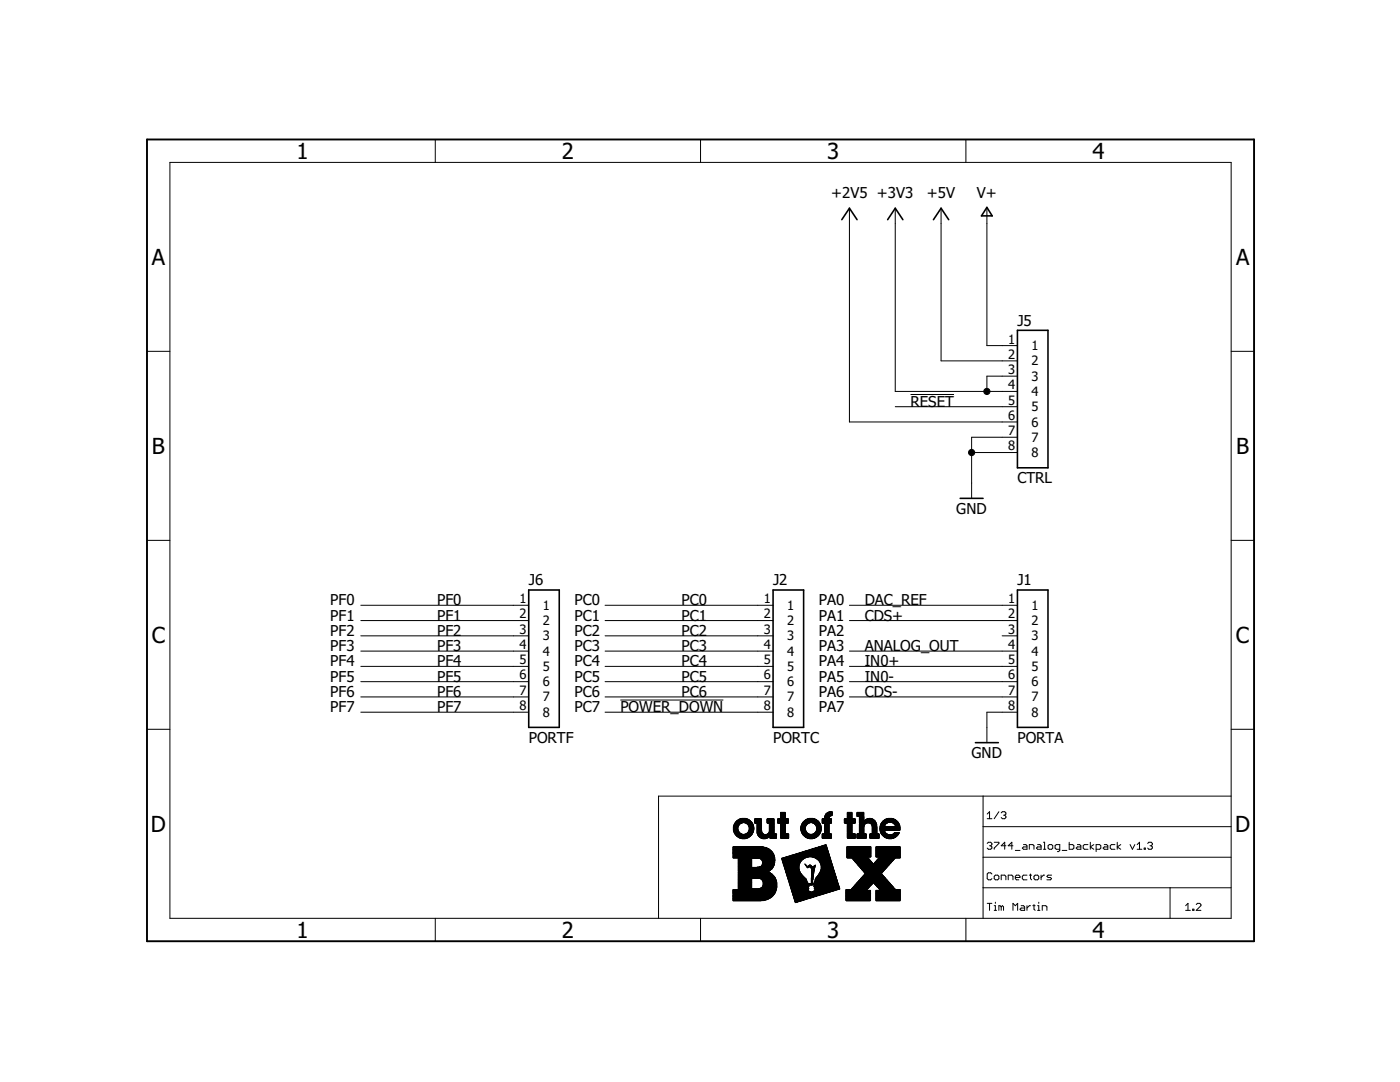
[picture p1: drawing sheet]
<svg xmlns="http://www.w3.org/2000/svg" width="279mm" height="216mm" viewBox="0 0 279 216" stroke-linecap="round" stroke-linejoin="round" font-family="sans-serif">
<defs><g id="words">
<g font-size="4.4">
<text x="59.2" y="31.7">1</text>
<text x="112.1" y="31.7">2</text>
<text x="165.1" y="31.7">3</text>
<text x="218" y="31.7">4</text>
<text x="30.3" y="52.8">A</text>
<text x="246.7" y="52.8">A</text>
<text x="30.3" y="90.5">B</text>
<text x="246.7" y="90.5">B</text>
<text x="30.3" y="128.2">C</text>
<text x="246.7" y="128.2">C</text>
<text x="30.1" y="166">D</text>
<text x="246.5" y="166">D</text>
<text x="59.2" y="187.1">1</text>
<text x="112.1" y="187.1">2</text>
<text x="165.1" y="187.1">3</text>
<text x="218" y="187.1">4</text>
</g>
<g font-size="3">
<text x="165.9" y="39.6">+2V5 +3V3</text>
<text x="185" y="39.6">+5V</text>
<text x="195" y="39.6">V+</text>
<text x="203" y="65">J5</text>
<text x="181.7" y="81.2">RESET</text>
<text x="203" y="96.4">CTRL</text>
<text x="190.9" y="102.5">GND</text>
<text x="105.5" y="116.8">J6</text>
<text x="154.3" y="116.8">J2</text>
<text x="203" y="116.8">J1</text>
<text x="65.9" y="120.8">PF0</text>
<text x="65.9" y="123.8">PF1</text>
<text x="87.2" y="120.8">PF0</text>
<text x="87.2" y="123.8">PF1</text>
<text x="114.7" y="120.8">PC0</text>
<text x="114.7" y="123.8">PC1</text>
<text x="136" y="120.8">PC0</text>
<text x="136" y="123.8">PC1</text>
<text x="163.4" y="120.8">PA0</text>
<text x="163.4" y="123.8">PA1</text>
<text x="172.6" y="120.8">DAC_REF</text>
<text x="172.6" y="123.8">CDS+</text>
<text x="65.9" y="126.9">PF2</text>
<text x="65.9" y="129.9">PF3</text>
<text x="87.2" y="126.9">PF2</text>
<text x="87.2" y="129.9">PF3</text>
<text x="114.7" y="126.9">PC2</text>
<text x="114.7" y="129.9">PC3</text>
<text x="136" y="126.9">PC2</text>
<text x="136" y="129.9">PC3</text>
<text x="163.4" y="126.9">PA2</text>
<text x="163.4" y="129.9">PA3</text>
<text x="172.6" y="129.9">ANALOG_OUT</text>
<text x="65.9" y="133">PF4</text>
<text x="65.9" y="136">PF5</text>
<text x="87.2" y="133">PF4</text>
<text x="87.2" y="136">PF5</text>
<text x="114.7" y="133">PC4</text>
<text x="114.7" y="136">PC5</text>
<text x="136" y="133">PC4</text>
<text x="136" y="136">PC5</text>
<text x="163.4" y="133">PA4</text>
<text x="163.4" y="136">PA5</text>
<text x="172.6" y="136">IN0-</text>
<text x="172.6" y="133">IN0+</text>
<text x="65.9" y="139.1">PF6</text>
<text x="65.9" y="142.1">PF7</text>
<text x="87.2" y="139.1">PF6</text>
<text x="87.2" y="142.1">PF7</text>
<text x="114.7" y="139.1">PC6</text>
<text x="114.7" y="142.1">PC7</text>
<text x="123.8" y="142.1">POWER_DOWN</text>
<text x="136" y="139.1">PC6</text>
<text x="163.4" y="139.1">PA6</text>
<text x="163.4" y="142.1">PA7</text>
<text x="172.6" y="139.1">CDS-</text>
<text x="105.5" y="148.2">PORTF</text>
<text x="154.3" y="148.2">PORTC</text>
<text x="203" y="148.2">PORTA</text>
<text x="193.9" y="151.2">GND</text>
</g>
<g font-size="2.6">
<text x="201.2" y="68.5">1</text>
<text x="201.2" y="71.6">2</text>
<text x="205.8" y="69.9">1</text>
<text x="201.2" y="74.6">3</text>
<text x="201.2" y="77.7">4</text>
<text x="205.8" y="72.9">2</text>
<text x="205.8" y="76">3</text>
<text x="201.2" y="80.7">5</text>
<text x="201.2" y="83.8">6</text>
<text x="205.8" y="79">4</text>
<text x="205.8" y="82.1">5</text>
<text x="201.2" y="86.8">7</text>
<text x="201.2" y="89.9">8</text>
<text x="205.8" y="85.1">6</text>
<text x="205.8" y="88.2">7</text>
<text x="205.8" y="91.2">8</text>
<text x="103.7" y="120.3">1</text>
<text x="103.7" y="123.4">2</text>
<text x="108.3" y="121.7">1</text>
<text x="108.3" y="124.7">2</text>
<text x="152.4" y="120.3">1</text>
<text x="152.4" y="123.4">2</text>
<text x="157.1" y="121.7">1</text>
<text x="157.1" y="124.7">2</text>
<text x="201.2" y="120.3">1</text>
<text x="201.2" y="123.4">2</text>
<text x="205.8" y="121.7">1</text>
<text x="205.8" y="124.7">2</text>
<text x="103.7" y="126.4">3</text>
<text x="103.7" y="129.5">4</text>
<text x="108.3" y="127.8">3</text>
<text x="108.3" y="130.8">4</text>
<text x="152.4" y="126.4">3</text>
<text x="152.4" y="129.5">4</text>
<text x="157.1" y="127.8">3</text>
<text x="157.1" y="130.8">4</text>
<text x="201.2" y="126.4">3</text>
<text x="201.2" y="129.5">4</text>
<text x="205.8" y="127.8">3</text>
<text x="205.8" y="130.8">4</text>
<text x="103.7" y="132.5">5</text>
<text x="103.7" y="135.6">6</text>
<text x="108.3" y="133.9">5</text>
<text x="108.3" y="136.9">6</text>
<text x="152.4" y="132.5">5</text>
<text x="152.4" y="135.6">6</text>
<text x="157.1" y="133.9">5</text>
<text x="157.1" y="136.9">6</text>
<text x="201.2" y="132.5">5</text>
<text x="201.2" y="135.6">6</text>
<text x="205.8" y="133.9">5</text>
<text x="205.8" y="136.9">6</text>
<text x="103.7" y="138.6">7</text>
<text x="103.7" y="141.7">8</text>
<text x="108.3" y="140">7</text>
<text x="108.3" y="143">8</text>
<text x="152.4" y="138.6">7</text>
<text x="152.4" y="141.7">8</text>
<text x="157.1" y="140">7</text>
<text x="157.1" y="143">8</text>
<text x="201.2" y="138.6">7</text>
<text x="201.2" y="141.7">8</text>
<text x="205.8" y="140">7</text>
<text x="205.8" y="143">8</text>
</g>
</g></defs>
<g fill="none" stroke="#000" stroke-width=".2">
<path d="M33.9 32.4h211.8v150.8h-211.8zM86.9 27.8v4.6M139.8 27.8v4.6M192.8 27.8v4.6M169.5 41.6v42.6h33.6M178.7 41.6v36.5h24.4M187.8 41.6v30.4h15.3M197 41.6v27.4h6.1M29.3 70.1h4.6M181.7 78.7h8.7M203.1 75.1h-6.1v3M245.7 70.1h4.6"/>
<path d="M178.7 81.2h24.4M193.9 90.3h9.2M203.1 87.2h-9.2v12.2M29.3 107.8h4.6M245.7 107.8h4.6M72 120.8h33.5M72 123.8h33.5M72 126.9h33.5M72 129.9h33.5M72 133h33.5M72 136h33.5M72 139.1h33.5"/>
<path d="M120.8 120.8h33.5M120.8 123.8h33.5M120.8 126.9h33.5M120.8 129.9h33.5M120.8 133h33.5M120.8 136h33.5M120.8 139.1h33.5M123.8 139.7h20.6M169.5 120.8h33.6M169.5 123.8h33.6M169.5 129.9h33.6M169.5 133h33.6"/>
<path d="M169.5 136h33.6M169.5 139.1h33.6M200 126.9h3.1M29.3 145.5h4.6M72 142.1h33.5M120.8 142.1h33.5M196.2 158.9v24.3M203.1 142.1h-6.1v6.1M245.7 158.9h-114.3v24.3M245.7 145.5h4.6M196.2 177.1h49.5M196.2 171h49.5"/>
<path d="M196.2 165h49.5M197 168.3l.3-.2h.4l.3 .2v.2l-.3 .3M197 162.4l.5-.4v1.4M197 163.4h1M197.5 168.8h.2M197.7 168.8l.3 .2v.2l-.3 .3h-.4l-.3-.3M198 174.4l-.3-.2h-.4l-.3 .2v.9l.3 .3h.4l.3-.3M198.4 168.1h.9v.2l-.9 .9v.3M198.4 174.9l.2-.3h.5l.2 .3v.4l-.2 .3h-.5l-.2-.3zM199.3 162l-.9 1.4M199.8 162.2l.2-.2h.5l.2 .2v.2l-.2 .3M199.8 175.6v-1h.7l.2 .3v.7"/>
<path d="M200.3 162.7h.2M200.5 162.7l.2 .2v.2l-.2 .3h-.5l-.2-.3M200.7 168.8h-.9l.7-.7v1.4M201.2 175.6v-1h.7l.3 .3v.7M202.2 168.8h-1l.7-.7v1.4M202.6 169.7h1M202.6 175.1h1v-.2l-.3-.3h-.4l-.3 .3v.4l.3 .3h.4M204.3 168.5h.4l.3 .3v.7h-.7l-.3-.3 .3-.2h.7M205 174.6h-.7l-.3 .3v.4l.3 .3h.7M205.4 169.5v-1h.7l.3 .3v.7M205.4 174.6h.5M205.7 174.4v.9l.2 .3"/>
<path d="M206.6 174.6h.5l.2 .3v.4l-.2 .3h-.5l-.2-.3v-.4zM207.1 168.5h.4l.3 .3v.7h-.7l-.3-.3 .3-.2h.7M207.8 174.6v1M208.2 168.1h.3v1.4M208.2 169.5h.5M208.5 174.6h-.3l-.4 .5M209.2 168.8l.2-.3h.5l.2 .3v.4l-.2 .3h-.5l-.2-.3zM209.9 174.6h-.7l-.3 .3 .3 .2h.4l.3 .2-.3 .3h-.7M211.5 169.5h-.7l-.2-.3v-.4l.2-.3h.7v1.2l-.2 .2h-.3M212 169.7h.9M213.4 168.1v1.4h.7l.2-.3v-.4l-.2-.3h-.7M215 168.5h.5l.2 .3v.7h-.7l-.2-.3 .2-.2h.7"/>
<path d="M217.1 168.5h-.7l-.2 .3v.4l.2 .3h.7M217.6 168.1v1.4M218.3 168.5l-.7 .5 .7 .5M218.8 169.5h.7l.2-.3v-.4l-.2-.3h-.7v1.4M220.4 168.5h.5l.2 .3v.7h-.7l-.2-.3 .2-.2h.7M222.5 168.5h-.7l-.2 .3v.4l.2 .3h.7M223 168.1v1.4M223.7 168.5l-.7 .5 .7 .5M225.5 168.5l.5 1 .5-1M226.9 169.5h1M226.9 168.5l.5-.4v1.4M228.3 169.2h.3v.3h-.3z"/>
<path d="M229 168.3l.3-.2h.4l.3 .2v.2l-.3 .3M229.5 168.8h.2M229.7 168.8l.3 .2v.2l-.3 .3h-.4l-.3-.3M233.5 177.1v6.1M86.9 183.2v4.6M139.8 183.2v4.6M192.8 183.2v4.6M197 180.3h1M197.5 180.3v1.4M198.4 181.7h.5M198.4 180.7h.2v1M198.6 180v.3"/>
<path d="M199.8 181l-.2-.3h-.3v1M199.8 181v.7M199.8 181l.2-.3 .3 .3v.7M202.2 181.7v-1.4l.4 .4 .5-.4v1.4M203.8 180.7h.5l.2 .3v.7h-.7l-.2-.3 .2-.2h.7M205 180.7v1M205.7 180.7h-.3l-.4 .5M206.1 180.7h.5M206.4 180.5v.9l.2 .3M207.1 181.7h.4M207.1 180.7h.2v1M207.3 180v.3"/>
<path d="M208 181.7v-1h.7l.2 .3v.7M236.6 180.7l.5-.4v1.4M236.6 181.7h1M238 181.4h.3v.3h-.3zM238.7 180.5l.3-.2h.4l.3 .2v.2l-1 1h1"/>
</g>
<path d="M29.3 27.8h221v160h-221z" fill="none" stroke="#000" stroke-width=".38"/>
<g fill="#000" stroke="#000" stroke-width=".2">
<path d="M146.3 179.7h5.6zM146.3 179.7h6.1zM146.3 179.6h6.3zM146.3 179.5l6.7 .1zM146.3 179.5h6.8zM146.3 179.4l6.9 .1zM146.3 179.3h7.2zM146.3 179.2l7.3 .1zM146.3 179.2h7.3zM146.3 179.2h7.4zM146.3 179.1l7.5 .1zM146.3 178.9l7.8 .1z"/>
<path d="M146.3 178.9h7.8zM146.3 178.8l7.9 .1zM146.3 178.8h7.9zM146.3 178.7l7.9 .1zM146.3 178.7h8zM146.3 178.6l8 .1zM146.3 178.6h8zM146.3 178.3h8.3zM146.3 178.2l8.3 .1zM146.3 178.2h8.4zM146.3 178.1l8.4 .1zM146.3 178.1h8.4z"/>
<path d="M146.3 178l8.4 .1zM146.3 178h8.4zM146.3 177.9l8.5 .1zM146.3 177.9h8.5zM146.3 177.8l8.5 .1zM146.3 177.8h8.5zM146.3 177.7l8.5 .1zM146.3 177.7h8.6zM146.3 177.6h8.6zM146.3 177.5l8.6 .1zM146.3 177.5h8.6zM146.3 171.2h8.3z"/>
<path d="M146.3 171.1l8.3 .1zM146.3 170.3l8 .1zM146.3 170.3h8zM146.3 170.2l8 .1zM146.3 170.2h7.9zM146.3 170.1l7.9 .1zM146.3 170.1h7.9zM146.3 170l7.9 .1zM146.3 170h7.8zM146.3 169.9l7.8 .1zM146.3 169.7h7.5zM146.3 169.6l7.4 .1z"/>
<path d="M146.3 169.5l7.4 .1zM146.3 169.5h7.3zM146.3 169.4l7.2 .1zM146.3 169.2l6.8 .1zM146.3 169.2h6.8zM146.3 169.1l6.6 .1zM146.3 169.1h6.3zM146.3 169h6.1zM146.3 179.6h6.5zM146.3 179.4h7zM146.3 179.3l7.1 .1zM146.3 179.1h7.6z"/>
<path d="M146.3 179h7.6zM146.3 179h7.7zM146.3 178.6h8.1zM146.3 178.5l8.1 .1zM146.3 178.5h8.2zM146.3 178.4l8.2 .1zM146.3 178.4h8.2zM146.3 178.3l8.3 .1zM146.3 171.1h8.3zM146.3 171h8.3zM146.3 170.9l8.3 .1zM146.3 170.9h8.2z"/>
<path d="M146.3 170.8l8.2 .1zM146.3 170.8h8.2zM146.3 170.7h8.2zM146.3 170.6l8.2 .1zM146.3 170.6h8.2zM146.3 170.6h8.1zM146.3 170.5l8.1 .1zM146.3 170.5h8.1zM146.3 170.4l8.1 .1zM146.3 170.4h8.1zM146.3 169.9h7.7zM146.3 169.8l7.7 .1z"/>
<path d="M146.3 169.8h7.6zM146.3 169.7l7.6 .1zM146.3 169.4h7.1zM146.3 169.3l7 .1zM146.3 169.3h6.9zM146.3 169.1h6.5zM146.3 169h5.8zM146.4 165.7h.9zM146.4 165.6l.9 .1zM146.4 165.6h.9zM146.4 165.5l.9 .1zM146.4 165.5h.9z"/>
<path d="M146.4 165.4l.9 .1zM146.4 165.4h.9zM146.4 165.3l.9 .1zM146.4 165.2l.9 .1zM146.4 165.2h.9zM146.4 165.1l.9 .1zM146.4 165.1h.9zM146.4 165l.9 .1zM146.4 165h.9zM146.4 164.9l.9 .1zM146.4 165.8h.9zM146.4 165.7l.9 .1z"/>
<path d="M146.4 164.9h.9zM146.4 164.8l.9 .1zM146.4 164.8h.9zM146.4 165.8l1 .1zM146.4 165.8h1zM146.4 164.8h1zM146.5 166h1zM146.5 165.9l.9 .1zM146.5 165.9h.9zM146.5 164.7h.9zM146.5 164.6l1 .1zM146.5 166.1l1.1 .1z"/>
<path d="M146.5 166.1h1.1zM146.5 166l1 .1zM146.5 164.6h1zM146.5 164.5l1 .1zM146.5 164.5h1.1zM146.6 166.2l1.1 .1zM146.6 166.2h1.1zM146.6 164.4l1 .1zM146.6 164.4h1.1zM146.6 166.3h1.2zM146.6 164.3l1.2 .1zM146.6 164.3h1.2z"/>
<path d="M146.7 166.3l1.2 .1zM146.7 164.3h1.2zM146.7 166.5h1.5zM146.7 164.2h1.5zM146.7 166.4h1.3zM146.7 164.2l1.3 .1zM146.7 166.5h3.4zM146.7 164.1h3.4zM146.8 166.5l3.3 .1zM146.8 164.1h3.3zM146.8 164l3.2 .1zM146.8 166.6h3.2z"/>
<path d="M146.9 166.6l3 .1zM146.9 164h3zM146.9 166.7h3zM146.9 163.9l3 .1zM146.9 166.7l3 .1zM146.9 163.9h3zM147 166.8h2.8zM147 163.8l2.8 .1zM147 166.8l2.8 .1zM147 163.8h2.8zM147.1 166.9h2.6zM147.1 163.7l2.6 .1z"/>
<path d="M147.1 163.7h2.6zM147.2 166.9h2.5zM147.2 166.9l2.4 .1zM147.2 163.7h2.4zM147.3 167h2.2zM147.3 163.6l2.2 .1zM147.3 177.5h7.6zM147.3 177.4l7.6 .1zM147.3 177.4h7.7zM147.3 177.3l2.7 .1zM147.3 177.3h2.7zM147.3 177.2l2.7 .1z"/>
<path d="M147.3 177.2h2.7zM147.3 177.1l2.7 .1zM147.3 177.1h2.7zM147.3 177h2.7zM147.3 176.9l2.7 .1zM147.3 176.9h2.7zM147.3 176.8l2.7 .1zM147.3 176.8h2.7zM147.3 176.7l2.7 .1zM147.3 176.7h2.7zM147.3 176.6l2.7 .1zM147.3 176.6h2.7z"/>
<path d="M147.3 176.5l2.7 .1zM147.3 176.4l2.7 .1zM147.3 176.4h2.7zM147.3 176.3l2.7 .1zM147.3 176.3h2.7zM147.3 176.2l2.7 .1zM147.3 176.2h2.7zM147.3 176.1l2.7 .1zM147.3 176.1h2.7zM147.3 176l2.7 .1zM147.3 176h2.7zM147.3 175.9l2.7 .1z"/>
<path d="M147.3 175.9h2.7zM147.3 175.8l2.7 .1zM147.3 175.8h2.7zM147.3 175.7l2.7 .1zM147.3 175.7h2.7zM147.3 175.6l2.7 .1zM147.3 175.6h2.7zM147.3 175.5l2.7 .1zM147.3 175.5h2.7zM147.3 175.4l2.7 .1zM147.3 175.4h2.7zM147.3 175.3h2.7z"/>
<path d="M147.3 175.2l2.7 .1zM147.3 175.2h7.4zM147.3 175.1l7.4 .1zM147.3 175.1h7.4zM147.3 175l7.3 .1zM147.3 175h7.3zM147.3 174.9l7.3 .1zM147.3 174.9h7.2zM147.3 174.8h7.1zM147.3 174.7l7.1 .1zM147.3 174.7h7zM147.3 174.6l7 .1z"/>
<path d="M147.3 174.6h6.9zM147.3 174.5l6.9 .1zM147.3 174.5h6.9zM147.3 174.4l6.8 .1zM147.3 174.4h6.8zM147.3 174.3l6.7 .1zM147.3 174.3h6.6zM147.3 174.2l6.5 .1zM147.3 174.2h6.4zM147.3 174.1l6.4 .1zM147.3 174.1h6.3zM147.3 174l6.2 .1z"/>
<path d="M147.3 174h6.1zM147.3 173.8l6.1 .1zM147.3 173.8h6.2zM147.3 173.8h6.3zM147.3 173.7l6.3 .1zM147.3 173.7h6.4zM147.3 173.6l6.4 .1zM147.3 173.6h6.5zM147.3 173.5l6.5 .1zM147.3 173.4l6.7 .1zM147.3 173.4h6.7zM147.3 173.4h6.8z"/>
<path d="M147.3 173.3h6.8zM147.3 173.2l6.8 .1zM147.3 173.2h6.9zM147.3 173.1l6.9 .1zM147.3 173.1h6.9zM147.3 173l2.7 .1zM147.3 173h2.7zM147.3 172.9l2.7 .1zM147.3 172.9h2.7zM147.3 172.8l2.7 .1zM147.3 172.8h2.7zM147.3 172.7h2.7z"/>
<path d="M147.3 172.6l2.7 .1zM147.3 172.6h2.7zM147.3 172.5l2.7 .1zM147.3 172.5h2.7zM147.3 172.4l2.7 .1zM147.3 172.4h2.7zM147.3 172.3l2.7 .1zM147.3 172.3h2.7zM147.3 172.2l2.7 .1zM147.3 172.1l2.7 .1zM147.3 172.1h2.7zM147.3 172l2.7 .1z"/>
<path d="M147.3 172h2.7zM147.3 171.9l2.7 .1zM147.3 171.9h2.7zM147.3 171.8l2.7 .1zM147.3 171.8h2.7zM147.3 171.7l2.7 .1zM147.3 171.7h2.7zM147.3 171.6l2.7 .1zM147.3 171.6h2.7zM147.3 171.5l2.7 .1zM147.3 171.5h2.7zM147.3 171.4l2.7 .1z"/>
<path d="M147.3 171.4h2.7zM147.3 171.3l2.7 .1zM147.3 171.3h2.7zM147.3 171.2l2.7 .1zM147.3 171.2h7.3zM147.3 167l2.2 .1zM147.3 163.6h2.2zM147.4 174.8l7.1 .1zM147.4 174.3h6.5zM147.4 173.9l5.9 .1zM147.4 173.9h5.9zM147.4 173.5h6.5z"/>
<path d="M147.4 167.1h2zM147.4 163.5l2 .1zM147.5 167.1l1.8 .1zM147.5 163.5h1.8zM147.6 167.2h1.6zM147.6 163.4l1.6 .1zM147.7 167.2l1.4 .1zM147.7 163.4h1.4zM147.8 167.3h1.1zM147.8 163.3l1.2 .1zM148 167.3l.8 .1zM148 163.3h.8z"/>
<path d="M148.6 166.5h1.5zM148.6 164.2h1.5zM148.8 166.4h1.3zM148.8 164.2l1.3 .1zM148.9 166.3l1.2 .1zM148.9 164.3h1.2zM149 166.3h1.2zM149 164.3h1.2zM149 164.3l1.2 .1zM149.1 166.2l1.1 .1zM149.1 164.4h1.1zM149.2 166.2h1z"/>
<path d="M149.2 164.4l1.1 .1zM149.2 166.1l1.1 .1zM149.2 164.5h1.1zM149.3 166.1h1zM149.3 164.5l1 .1zM149.3 166l1 .1zM149.3 166h1zM149.3 164.6l1 .1zM149.3 164.6h1zM149.4 165.9l.9 .1zM149.4 164.7h1zM149.4 165.9h1z"/>
<path d="M149.4 165.8l1 .1zM149.4 164.8h1zM149.4 165.8h1zM149.4 164.8l1 .1zM149.5 165.7l.9 .1zM149.5 165.7h.9zM149.5 165.6l.9 .1zM149.5 165h.9zM149.5 164.9l.9 .1zM149.5 164.9h.9zM149.5 165.6h.9zM149.5 165.5l.9 .1z"/>
<path d="M149.5 165.5h1zM149.5 165.4l1 .1zM149.5 165.4h1zM149.5 165.3l1 .1zM149.5 165.2l1 .1zM149.5 165.2h1zM149.5 165.1l1 .1zM149.5 165.1h.9zM149.5 165l.9 .1zM150.6 164.2l1.4 .1zM150.6 164.2h1.4zM150.6 164.1h1.4z"/>
<path d="M150.6 164l1.4 .1zM150.6 164h1.4zM150.6 163.9l1.4 .1zM150.6 163.9h1.4zM150.6 163.8l1.4 .1zM150.6 163.8h1.4zM150.6 163.7l1.4 .1zM150.6 163.7h1.4zM150.6 163.6l1.4 .1zM150.6 163.6h1.4zM150.6 163.5l1.4 .1zM150.6 163.5h1.4z"/>
<path d="M150.6 163.4l1.4 .1zM150.6 163.4h1.4zM151.1 173l3.2 .1zM151.1 166.2l1 .1zM151.1 166.2h1zM151.1 166.1l1 .1zM151.1 166.1h1zM151.1 166l1 .1zM151.1 166h.9zM151.1 165.9l.9 .1zM151.1 165.9h.9zM151.1 165.8l.9 .1z"/>
<path d="M151.1 165.8h.9zM151.1 165.7l.9 .1zM151.1 165.7h.9zM151.1 165.6l.9 .1zM151.1 165.6h.9zM151.1 165.5l.9 .1zM151.1 165.5h.9zM151.1 165.4l.9 .1zM151.1 165.4h.9zM151.1 165.3l.9 .1zM151.1 165.2l.9 .1zM151.1 165.2h.9z"/>
<path d="M151.1 165.1l.9 .1zM151.1 165.1h.9zM151.1 165l.9 .1zM151.1 165h.9zM151.1 164.9l.9 .1zM151.1 164.9h.9zM151.1 164.8l.9 .1zM151.1 164.8h.9zM151.1 164.7h.9zM151.1 164.6l.9 .1zM151.1 164.6h.9zM151.1 164.5l.9 .1z"/>
<path d="M151.1 164.5h.9zM151.1 164.4l.9 .1zM151.1 164.4h.9zM151.1 164.3l.9 .1zM151.1 164.3h.9zM151.1 166.3l1.2 .1zM151.1 166.3h1.1zM151.2 166.5h1.4zM151.2 166.5h1.2zM151.2 166.4h1.2zM151.2 166.6h3.8zM151.2 166.5l3.8 .1z"/>
<path d="M151.3 166.7h3.7zM151.3 166.6l3.7 .1zM151.3 177.3l3.7 .1zM151.3 175.2l3.4 .1zM151.3 166.7l3.7 .1zM151.4 166.8l3.6 .1zM151.4 166.8h3.6zM151.4 166.9h2.2zM151.4 171.2l3.2 .1zM151.5 173h2.8zM151.5 166.9l2 .1zM151.6 167h1.9z"/>
<path d="M151.6 175.3h3.1zM151.6 177.3h3.4zM151.6 167l1.8 .1zM151.6 171.3h3zM151.7 172.9l2.6 .1zM151.7 167.1h1.6zM151.7 177.2l3.3 .1zM151.7 171.3l2.9 .1zM151.7 167.1l1.6 .1zM151.7 175.3h3.1zM151.8 172.9h2.5zM151.8 177.2h3.2z"/>
<path d="M151.8 175.4h3zM151.8 171.4h2.8zM151.8 167.2h1.4zM151.9 172.8l2.5 .1zM151.9 171.4l2.7 .1zM151.9 177.1l3.1 .1zM151.9 175.4l2.9 .1zM151.9 172.8h2.5zM151.9 167.2l1.2 .1zM152 175.5h2.8zM152 171.5h2.6zM152 172.8h2.4z"/>
<path d="M152 171.6h2.7zM152 171.5l2.6 .1zM152 177.1h3zM152 172.7h2.4zM152 175.5l2.9 .1zM152 171.6l2.7 .1zM152 167.3h1zM152.1 177.1h2.9zM152.1 172.7h2.4zM152.1 172.6l2.4 .1zM152.1 177h2.9zM152.1 175.6h2.8z"/>
<path d="M152.1 172.6h2.4zM152.1 172.5l2.4 .1zM152.1 171.7h2.5zM152.1 176.9l2.9 .1zM152.1 175.6l2.8 .1zM152.1 172.5h2.4zM152.1 172.4l2.4 .1zM152.1 172.4h2.5zM152.1 172.3l2.5 .1zM152.1 171.9h2.5zM152.1 171.8l2.5 .1zM152.1 171.8h2.5z"/>
<path d="M152.1 171.7l2.5 .1zM152.2 176.9h2.8zM152.2 175.7l2.7 .1zM152.2 175.7h2.7zM152.2 172.3h2.4zM152.2 172.2l2.4 .1zM152.2 172.1l2.4 .1zM152.2 172.1h2.4zM152.2 172l2.4 .1zM152.2 172h2.4zM152.2 171.9l2.4 .1zM152.2 167.3l.6 .1z"/>
<path d="M152.2 176.8l2.8 .1zM152.2 176.8h2.8zM152.2 175.8l2.7 .1zM152.2 175.8h2.7zM152.3 176.7l2.7 .1zM152.3 176.7h2.7zM152.3 176.6l2.7 .1zM152.3 176.6h2.7zM152.3 176h2.7zM152.3 175.9l2.7 .1zM152.3 175.9h2.7zM152.3 176.5l2.7 .1z"/>
<path d="M152.3 176.4l2.7 .1zM152.3 176.4h2.7zM152.3 176.3l2.7 .1zM152.3 176.3h2.7zM152.3 176.2l2.7 .1zM152.3 176.2h2.7zM152.3 176.1l2.7 .1zM152.3 176.1h2.7zM152.3 176l2.7 .1zM152.9 166.5h2.1zM153.1 166.5h1.9zM153.1 164.2h1.4z"/>
<path d="M153.1 164.1h1.4zM153.1 164l1.4 .1zM153.1 164h1.4zM153.1 163.9l1.4 .1zM153.1 163.9h1.4zM153.1 163.8l1.4 .1zM153.1 163.8h1.4zM153.1 163.7l1.4 .1zM153.1 163.7h1.4zM153.1 163.6l1.4 .1zM153.1 163.6h1.4zM153.1 163.5l1.4 .1z"/>
<path d="M153.1 163.5h1.4zM153.1 163.4l1.4 .1zM153.1 164.2l1.4 .1zM153.1 163.4h1.4zM153.2 166.4h1.8zM153.2 166.3l1.3 .1zM153.3 166.3h1.2zM153.4 166.2l1.1 .1zM153.4 166.2h1.1zM153.5 166.1l1 .1zM153.5 166.1h1zM153.5 166l1 .1z"/>
<path d="M153.5 166h1zM153.5 165.9l1 .1zM153.5 165.9h1zM153.5 165.8l1 .1zM153.5 165.8h1zM153.5 165.7l1 .1zM153.5 165.7h1zM153.5 165.6l1 .1zM153.5 165.6h1zM153.5 165.5l1 .1zM153.5 165.5h1zM153.5 165.4l1 .1z"/>
<path d="M153.5 165.4h1zM153.5 165.3l1 .1zM153.5 165.2l1 .1zM153.5 165.2h1zM153.5 165.1l1 .1zM153.5 165.1h1zM153.5 165l1 .1zM153.5 165h1zM153.5 164.9l1 .1zM153.5 164.9h1zM153.5 164.8l1 .1zM153.5 164.8h1z"/>
<path d="M153.5 164.7h1zM153.5 164.6l1 .1zM153.5 164.6h1zM153.5 164.5l1 .1zM153.5 164.5h1zM153.5 164.4l1 .1zM153.5 164.4h1zM153.5 164.3l1 .1zM153.5 164.3h1zM153.6 167.2l1.4 .1zM153.6 167.2h1.4zM153.6 167.1l1.4 .1z"/>
<path d="M153.6 167.1h1.4zM153.6 167l1.4 .1zM153.6 167h1.4zM153.6 166.9l1.4 .1zM153.6 166.9h1.4zM155.2 164.2l2.2 .1zM155.2 164.2h2.2zM155.2 164.1h2.2zM155.2 164l2.2 .1zM155.2 164h2.2zM155.2 163.9l2.2 .1zM155.2 163.9h2.2z"/>
<path d="M155.2 163.8l2.2 .1zM155.2 163.8h2.2zM155.2 163.7l2.2 .1zM155.2 163.7h2.2zM155.2 163.6l2.2 .1zM155.2 163.6h2.2zM155.2 163.5l2.2 .1zM155.2 163.5h2.2zM155.2 163.4l2.2 .1zM155.2 163.4h2.2zM155.8 167.2l1.6 .1zM155.8 167.2h1.6z"/>
<path d="M155.8 167.1l1.6 .1zM155.8 167.1h1.6zM155.8 167l1.6 .1zM155.8 167h1.6zM155.8 166.9l1.6 .1zM155.8 166.9h1.6zM155.8 166.8l1.6 .1zM155.8 166.8h1.6zM155.8 166.7l1.6 .1zM155.8 166.7h1.6zM155.8 166.6l1.6 .1zM155.8 166.6h1.6z"/>
<path d="M155.8 166.5l1.6 .1zM155.8 166.5h1.6zM155.8 166.4h1.6zM155.8 166.3l.9 .1zM155.8 166.3h.9zM155.8 166.2l.9 .1zM155.8 166.2h.9zM155.8 166.1l.9 .1zM155.8 166.1h.9zM155.8 166l.9 .1zM155.8 166h.9zM155.8 165.9l.9 .1z"/>
<path d="M155.8 165.9h.9zM155.8 165.8l.9 .1zM155.8 165.8h.9zM155.8 165.7l.9 .1zM155.8 165.7h.9zM155.8 165.6l.9 .1zM155.8 165.6h.9zM155.8 165.5l.9 .1zM155.8 165.5h.9zM155.8 165.4l.9 .1zM155.8 165.4h.9zM155.8 165.3l.9 .1z"/>
<path d="M155.8 165.2l.9 .1zM155.8 165.2h.9zM155.8 165.1l.9 .1zM155.8 165.1h.9zM155.8 165l.9 .1zM155.8 165h.9zM155.8 164.9l.9 .1zM155.8 164.9h.9zM155.8 164.8l.9 .1zM155.8 164.8h.9zM155.8 164.7h.9zM155.8 164.6l.9 .1z"/>
<path d="M155.8 164.6h.9zM155.8 164.5l.9 .1zM155.8 164.5h.9zM155.8 164.4l.9 .1zM155.8 164.4h.9zM155.8 164.3l.9 .1zM155.8 164.3h.9zM155.8 163.3l.9 .1zM155.8 163.3h.9zM155.8 163.2l.9 .1zM155.8 163.2h.9zM155.8 163.1l.9 .1z"/>
<path d="M155.8 163.1h.9zM155.8 163l.9 .1zM155.8 163h.9zM155.8 162.9l.9 .1zM155.8 162.9h.9zM155.8 162.8l.9 .1zM155.8 162.8h.9zM155.8 162.7h.9zM155.8 162.6l.9 .1zM155.8 162.6h.9zM155.8 162.5l.9 .1zM155.8 162.5h.9z"/>
<path d="M155.8 162.4l.9 .1zM155.8 162.4h.9zM155.8 162.3l.9 .1zM155.8 162.3h.9zM155.8 162.2l.9 .1zM155.8 162.2h.9zM155.8 162.1h.9zM156 171.3h4.5zM156 171.4h4.3zM156 171.3l4.4 .1zM156 171.2l4.5 .1zM156 171.4l4.3 .1z"/>
<path d="M156.1 171.6h4zM156.1 171.5l4 .1zM156.1 171.5h4.1zM156.1 171.7h3.9zM156.1 171.6l4 .1zM156.1 171.8h3.8zM156.1 171.7l3.8 .1zM156.2 171.9h3.6zM156.2 171.8l3.7 .1zM156.2 171.2h4.5zM156.2 172l3.5 .1zM156.2 172h3.6z"/>
<path d="M156.2 171.9l3.6 .1zM156.3 172.1l3.3 .1zM156.3 172.1h3.4zM156.3 172.3h3.3zM156.3 172.2l3.3 .1zM156.3 172.5h3.3zM156.3 172.4l3.3 .1zM156.3 172.4h3.3zM156.3 172.3l3.3 .1zM156.3 171.2h4.4zM156.4 172.6l3.1 .1zM156.4 172.6h3.1z"/>
<path d="M156.4 172.5l3.1 .1zM156.4 172.8h3zM156.4 172.7h3zM156.4 172.7h3.1zM156.5 172.9h2.9zM156.5 172.8l2.9 .1zM156.5 172.8h2.9zM156.5 171.1l4.3 .1zM156.5 173l2.9 .1zM156.5 173h2.9zM156.5 172.9l2.9 .1zM156.6 173.2h2.8z"/>
<path d="M156.6 173.1l2.8 .1zM156.6 173.1h2.8zM156.6 173.4h2.8zM156.6 173.3h2.8zM156.6 173.2l2.8 .1zM156.6 171.1h4.4zM156.7 173.5h2.8zM156.7 173.4l2.8 .1zM156.7 173.4h2.8zM156.7 173.6l2.8 .1zM156.7 173.6h2.8zM156.7 173.5l2.8 .1z"/>
<path d="M156.8 173.8h2.8zM156.8 173.7l2.8 .1zM156.8 173.7h2.8zM156.8 171h4.4zM156.8 173.9l2.8 .1zM156.8 173.9h2.8zM156.8 173.8l2.8 .1zM156.8 174.1h2.9zM156.8 174l2.9 .1zM156.8 174h2.9zM156.9 174.2l2.9 .1zM156.9 174.2h2.9z"/>
<path d="M156.9 174.1l2.8 .1zM156.9 171h4.5zM157 174.3l2.9 .1zM157 174.3h2.9zM157 174.3h2.8zM157 174.5l3 .1zM157 174.5h3zM157 174.4l3 .1zM157 174.4h2.9zM157 174.7h3.1zM157 174.6l3.1 .1zM157 174.6h3.1z"/>
<path d="M157.1 174.8l3.2 .1zM157.1 174.8h3.2zM157.1 170.9l8.5 .1zM157.1 174.7l3.1 .1zM157.1 174.9l3.3 .1zM157.1 174.9h3.3zM157.1 174.9h3.2zM157.2 175.1l3.4 .1zM157.2 175.1h3.3zM157.2 175l3.3 .1zM157.2 175h3.3zM157.2 170.9h8.4z"/>
<path d="M157.2 175.3h3.5zM157.2 175.2l3.5 .1zM157.2 175.2h3.5zM157.3 175.4l3.6 .1zM157.3 175.4h3.6zM157.3 175.3h3.5zM157.3 175.5l3.7 .1zM157.3 175.5h3.7zM157.3 175.5h3.6zM157.4 175.7l3.6 .1zM157.4 175.7h3.6zM157.4 175.6l3.6 .1z"/>
<path d="M157.4 175.6h3.6zM157.4 170.8l8.2 .1zM157.4 175.9h3.7zM157.4 175.8l3.6 .1zM157.4 175.8h3.6zM157.5 176h3.6zM157.5 175.9l3.6 .1zM157.5 176.1l3.7 .1zM157.5 176.1h3.6zM157.5 176l3.6 .1zM157.5 176.3h3.8zM157.5 176.2l3.8 .1z"/>
<path d="M157.5 176.2h3.7zM157.5 170.8h8zM157.6 176.4l9.7 .1zM157.6 176.4h9.7zM157.6 176.3l3.9 .1zM157.6 176.6h3.8zM157.6 176.6h4.6zM157.6 176.5l4.7 .1zM157.7 176.7l3.7 .1zM157.7 176.7h3.7zM157.7 170.8h7.8zM157.7 176.6l3.7 .1z"/>
<path d="M157.7 176.8l3.8 .1zM157.7 176.9h3.7zM157.7 176.8h3.7zM157.8 177.1h3.5zM157.8 177h3.5zM157.8 177h3.6zM157.8 176.9l3.6 .1zM157.8 177.2h3.6zM157.8 177.1l3.5 .1zM157.8 170.7h7.7zM157.9 177.3l3.5 .1zM157.9 177.3h3.5z"/>
<path d="M157.9 177.2l3.5 .1zM157.9 177.5h3.4zM157.9 177.4l3.4 .1zM157.9 177.4h3.5zM157.9 177.6h3.4zM157.9 177.5l3.4 .1zM157.9 170.6l7.6 .1zM158 177.8h3.4zM158 177.7l3.4 .1zM158 177.7h3.3zM158 177.8l3.5 .1zM158.1 177.9l3.6 .1z"/>
<path d="M158.1 177.9h3.5zM158.1 178.1h7.3zM158.1 178h3.8zM158.1 178l7.4 .1zM158.1 178.2h6.8zM158.1 178.1l7 .1zM158.1 178.1h7.1zM158.1 170.6h7.4zM158.2 178.4h6.1zM158.2 178.3l6.3 .1zM158.2 178.3h6.4zM158.2 178.2l6.5 .1z"/>
<path d="M158.2 178.5l5.7 .1zM158.2 178.5h5.8zM158.2 178.4l5.9 .1zM158.3 178.6l5.1 .1zM158.3 178.6h5.3zM158.3 170.6h7.2zM158.3 178.6h5.4zM158.3 178.7h5zM158.3 178.8h4.7zM158.3 178.7l4.8 .1zM158.3 178.9h4.4zM158.3 178.8l4.5 .1z"/>
<path d="M158.4 178.9l4.1 .1zM158.4 179h3.8zM158.4 179.1l3.6 .1zM158.4 179.1h3.7zM158.4 179h4zM158.4 170.5l7.1 .1zM158.4 179.2h3.2zM158.5 179.2l3 .1zM158.5 179.2h3.3zM158.5 179.4h2.5zM158.5 179.3l2.7 .1zM158.5 179.3h2.9z"/>
<path d="M158.5 179.5l2.1 .1zM158.5 179.5h2.3zM158.5 179.4l2.4 .1zM158.5 170.5h6.9zM158.6 179.7h1.6zM158.6 179.6h1.7zM158.6 179.7h1.4zM158.6 179.6h1.9zM158.6 179.8l1 .1zM158.6 179.8h1.1zM158.6 179.7l1.3 .1zM158.7 180h.4z"/>
<path d="M158.7 179.9l.6 .1zM158.7 179.9h.7zM158.7 170.4l6.8 .1zM158.9 170.4h6.5zM159 170.3l6.4 .1zM159.1 170.3h6.3zM159.3 170.2l6.1 .1zM159.5 170.2h5.9zM159.6 170.1l5.8 .1zM159.7 170.1h5.7zM159.8 165.5l.9 .1zM159.8 165.5h.9z"/>
<path d="M159.8 165.4l.9 .1zM159.8 165.4h.9zM159.8 165.3l.9 .1zM159.8 165.2l.9 .1zM159.8 165.2h.9zM159.8 165.1l.9 .1zM159.8 165.1h.9zM159.8 165l.9 .1zM159.9 165.8h.9zM159.9 165.7l.9 .1zM159.9 165.7h.9zM159.9 165.6l.9 .1z"/>
<path d="M159.9 165.6h.8zM159.9 165h.8zM159.9 164.9l.9 .1zM159.9 164.9h.9zM159.9 164.8l.9 .1zM159.9 164.8h.9zM159.9 170.1h5.4zM159.9 165.9l1 .1zM159.9 165.9h1zM159.9 165.8l1 .1zM159.9 164.7h1zM160 166l1 .1z"/>
<path d="M160 166h.9zM160 164.6l.9 .1zM160 164.6h1zM160 164.5l1 .1zM160 166.2h1.1zM160 166.1l1.1 .1zM160 166.1h1zM160 164.5h1.1zM160 164.4l1.1 .1zM160 166.2l1.1 .1zM160 164.4h1.1zM160.1 170l5.2 .1z"/>
<path d="M160.1 166.3h1.1zM160.1 164.3l1.1 .1zM160.1 166.3h1.2zM160.1 164.3h1.2zM160.1 164.3h1.3zM160.1 166.4h1.4zM160.1 166.3l1.3 .1zM160.1 164.2l1.4 .1zM160.2 164.2h1.4zM160.2 170h5.1zM160.2 166.5h3.3zM160.2 166.5h1.5z"/>
<path d="M160.2 164.1h3.3zM160.2 166.5l3.3 .1zM160.3 166.6h3.1zM160.3 164l3.1 .1zM160.3 169.9l5 .1zM160.3 166.6l3.1 .1zM160.3 164h3.1zM160.4 166.7h2.9zM160.4 163.9l3 .1zM160.4 166.7l2.9 .1zM160.4 163.9h2.9zM160.5 169.9h4.7z"/>
<path d="M160.5 166.8h2.8zM160.5 163.8l2.8 .1zM160.5 166.8l2.7 .1zM160.5 163.8h2.8zM160.5 166.9h2.7zM160.5 163.7l2.7 .1zM160.6 166.9h2.5zM160.6 163.7h2.6zM160.7 169.8l4.6 .1zM160.7 166.9l2.4 .1zM160.7 163.7h2.4zM160.7 167h2.3z"/>
<path d="M160.7 163.6l2.3 .1zM160.8 172.7h.1zM160.8 169.8h4.5zM160.8 167l2.1 .1zM160.8 163.6h2.1zM160.8 172.7h.2zM160.9 163.5l2 .1zM160.9 172.8h.1zM160.9 167.1h1.9zM160.9 169.7l4.3 .1zM160.9 172.8l.2 .1zM160.9 172.8h.2z"/>
<path d="M161 172.9h.1zM161 167.1l1.8 .1zM161 163.5h1.8zM161 173h.5zM161 172.9l.6 .1zM161.1 173l.3 .1zM161.1 169.7h4.1zM161.1 167.2h1.6zM161.1 163.4l1.6 .1zM161.1 173.1h.2zM161.2 167.2l1.4 .1zM161.2 163.4h1.4z"/>
<path d="M161.2 172.9h.9zM161.2 172.8l.8 .1zM161.2 169.7h4zM161.3 163.3l1.1 .1zM161.3 172.8h.7zM161.3 167.3h1.1zM161.4 172.8h.5zM161.4 169.6l3.8 .1zM161.4 172.7h.5zM161.5 172.7h.3zM161.5 163.3h.7zM161.5 169.5l3.7 .1z"/>
<path d="M161.5 167.3l.7 .1zM161.6 172.6l.1 .1zM161.6 172.9l.5 .1zM161.6 169.5h3.6zM161.7 173h.5zM161.7 173l.9 .1zM161.8 173.1l.8 .1zM161.8 173.1h.8zM161.8 169.5h3.3zM161.8 173.2h.8zM161.9 173.2h.7zM161.9 176.3l5.4 .1z"/>
<path d="M161.9 176.3h.2zM161.9 176.2l.2 .1zM161.9 176.2h.2zM161.9 176.1l.2 .1zM161.9 176.1h.3zM161.9 176l.3 .1zM161.9 176h.3zM161.9 175.9l.3 .1zM161.9 175.9h.3zM161.9 175.8l.3 .1zM161.9 175.8h.3zM161.9 175.7l.3 .1z"/>
<path d="M161.9 175.7h.3zM161.9 175.6l.3 .1zM161.9 175.6h.3zM161.9 175.5l.3 .1zM161.9 175.5h.3zM161.9 175.5h.4zM161.9 175.4l.4 .1zM161.9 175.4h.4zM161.9 175.3h.4zM161.9 175.2l.4 .1zM161.9 175.2h.4zM161.9 175.1l.4 .1z"/>
<path d="M161.9 173.2l.7 .1zM162 175h.3zM162 174.9l.3 .1zM162 174.9h.3zM162 174.8l.3 .1zM162 174.8h.3zM162 174.7l.3 .1zM162 174.7h.3zM162 174.6l.3 .1zM162 174.6h.3zM162 174.5l.3 .1zM162 174.5h.3z"/>
<path d="M162 174.4l.3 .1zM162 174.4h.3zM162 174.3l.3 .1zM162 174.3h.4zM162 174.2l.4 .1zM162 174.2h.4zM162 174.1l.4 .1zM162 173.4h.6zM162 173.3h.6zM162 169.4l3.1 .1zM162 175.1h.2zM162 175l.2 .1z"/>
<path d="M162 171h3.6zM162 174.1h.4zM162 174l.4 .1zM162 174h.4zM162 173.9l.4 .1zM162 173.9h.4zM162 173.8l.4 .1zM162 173.8h.5zM162 173.7l.5 .1zM162 173.7h.5zM162 173.6l.5 .1zM162 173.6h.5z"/>
<path d="M162 173.5l.5 .1zM162 173.5h.5zM162 173.4l.5 .1zM162 173.4h.5zM162 166.5h1.5zM162.1 178h3.6zM162.1 164.2h1.5zM162.1 169.4h3zM162.2 177.9l3.6 .1zM162.2 173h.5zM162.2 172.9l.5 .1zM162.2 171h3.4z"/>
<path d="M162.2 169.3l2.9 .1zM162.2 166.4h1.4zM162.2 164.2l1.4 .1zM162.3 176.3h5zM162.3 177.9h3.6zM162.3 172.9h.4zM162.3 166.3l1.3 .1zM162.3 164.3h1.3zM162.4 171.1h3.2zM162.4 177.8l3.7 .1zM162.4 172.8l.2 .1zM162.4 177.8h3.9z"/>
<path d="M162.4 176.8l5 .1zM162.4 169.3h2.7zM162.4 176.9l5.1 .1zM162.4 176.9h5.1zM162.4 176.2l4.8 .1zM162.4 172.8h.3zM162.4 166.3h1.2zM162.4 164.3h1.2zM162.5 176.7h4.9zM162.5 176.6l4.9 .1zM162.5 176.6h4.9zM162.5 177.3l5.1 .1z"/>
<path d="M162.5 176.8h4.9zM162.5 176.7l4.9 .1zM162.5 176.2h4.7zM162.5 176.1l4.7 .1zM162.5 177.7l3.9 .1zM162.5 177.3h5.1zM162.5 177h5zM162.5 176.6h4.8zM162.5 176.5l4.8 .1zM162.5 176.1h4.7zM162.5 176l4.7 .1zM162.5 172.8h.2z"/>
<path d="M162.5 171.1l3.2 .1zM162.5 166.3h1.2zM162.5 164.3l1.2 .1zM162.6 177.7h3.9zM162.6 177.4h5zM162.6 177.2l5 .1zM162.6 177.2h5zM162.6 177.1l5 .1zM162.6 177.1h4.9zM162.6 176h4.6zM162.6 176h4.5zM162.6 172.7h.1z"/>
<path d="M162.6 166.2l1.1 .1zM162.6 164.4h1.1zM162.6 169.2l2.5 .1zM162.6 175.9l4.5 .1zM162.6 175.9h4.5zM162.6 166.2h1.1zM162.6 164.4l1.1 .1zM162.6 172.7h.2zM162.6 175.8l4.5 .1zM162.6 175.8h4.5zM162.6 175.7l4.5 .1zM162.6 166.1l1.1 .1z"/>
<path d="M162.6 164.5h1.1zM162.7 177.7h4zM162.7 177.6h4.1zM162.7 177.4l4.7 .1zM162.7 171.2h3zM162.7 177.5l4.3 .1zM162.7 177.5h4.4zM162.7 175.7h4.4zM162.7 175.6l4.3 .1zM162.7 175.6h4.3zM162.7 175.5l4.3 .1zM162.7 175.5h4.3z"/>
<path d="M162.7 175.4l4.3 .1zM162.7 177.5h4.6zM162.7 169.2h2.4zM162.7 166.1h1.1zM162.7 164.5l1.1 .1zM162.8 175.4h4.1zM162.8 175.3h4.1zM162.8 171.2h2.9zM162.8 166l1 .1zM162.8 164.6h1zM162.8 175.2l4.1 .1zM162.8 166h1z"/>
<path d="M162.8 164.6l1 .1zM162.8 175.2h4.1zM162.8 171.2l2.9 .1zM162.8 169.1l2.2 .1zM162.8 165.9l1 .1zM162.8 165.9h1zM162.8 164.7h1zM162.9 175.1l4 .1zM162.9 171.3h2.8zM162.9 165.8l.9 .1zM162.9 165.8h1zM162.9 164.8h1z"/>
<path d="M162.9 175.1h4zM162.9 175l4 .1zM162.9 165.7l1 .1zM162.9 164.9l1 .1zM162.9 164.9h1zM162.9 164.8l1 .1zM163 175h3.9zM163 171.3l2.7 .1zM163 165.7h.9zM163 165.6l.9 .1zM163 165.6h.9zM163 165.5l.9 .1z"/>
<path d="M163 165.5h.9zM163 165.1l.9 .1zM163 165.1h.9zM163 165l.9 .1zM163 165h.9zM163 169.1h2zM163 165.4l.9 .1zM163 165.4h.9zM163 165.3l.9 .1zM163 165.2l.9 .1zM163 165.2h.9zM163 174.9l3.9 .1z"/>
<path d="M163 171.4h2.7zM163.1 174.9h3.7zM163.1 171.4l2.7 .1zM163.1 174.8l3.7 .1zM163.2 171.5h2.6zM163.2 174.8h3.6zM163.2 169.1h1.8zM163.2 174.7l3.6 .1zM163.2 174.7h3.6zM163.2 171.5l2.6 .1zM163.3 174.6l3.4 .1zM163.3 171.6h2.5z"/>
<path d="M163.3 174.6h3.4zM163.3 171.6l2.5 .1zM163.3 169h1.7zM163.3 174.5l3.4 .1zM163.3 174.5h3.4zM163.3 171.7h2.5zM163.4 174.4l3.3 .1zM163.4 171.7h2.4zM163.4 174.4h3.3zM163.4 174.3l3.3 .1zM163.4 171.7l2.4 .1zM163.4 169h1.6z"/>
<path d="M163.5 174.3h3.1zM163.5 171.8h2.4zM163.5 174.2l3.1 .1zM163.5 171.9h2.4zM163.5 171.8l2.4 .1zM163.6 174.2h3zM163.6 174.1l3 .1zM163.6 171.9l2.3 .1zM163.6 174.1h3zM163.6 172l2.3 .1zM163.6 172h2.3zM163.6 168.9l1.4 .1z"/>
<path d="M163.7 174l2.8 .1zM163.7 174h2.8zM163.7 172.1h2.2zM163.7 173.9l2.8 .1zM163.7 173.9h2.8zM163.7 172.2l2.3 .1zM163.7 172.1l2.3 .1zM163.7 173.8l2.8 .1zM163.7 173.8h2.8zM163.7 172.3h2.3zM163.7 168.9h1.2zM163.8 173.7l2.7 .1z"/>
<path d="M163.8 173.7h2.7zM163.8 173.6l2.7 .1zM163.8 172.4h2.2zM163.8 172.3l2.2 .1zM163.8 172.4l2.3 .1zM163.9 173.6h2.5zM163.9 173.5l2.5 .1zM163.9 173.5h2.5zM163.9 173.4l2.4 .1zM163.9 172.7h2.2zM163.9 172.6l2.2 .1zM163.9 172.6h2.2z"/>
<path d="M163.9 172.5l2.2 .1zM163.9 172.5h2.2zM163.9 173.4h2.4zM163.9 173.3h2.4zM163.9 173.2l2.4 .1zM163.9 173.2h2.4zM163.9 173.1l2.4 .1zM163.9 173.1h2.4zM163.9 173l2.4 .1zM163.9 173h2.3zM163.9 172.9l2.3 .1zM163.9 172.9h2.3z"/>
<path d="M163.9 172.8l2.3 .1zM163.9 172.8h2.3zM163.9 168.8l1.1 .1zM164 168.8h1zM164.1 167.2l1.8 .1zM164.1 167.2h1.8zM164.1 167.1l1.8 .1zM164.1 167.1h1.8zM164.1 167l1.8 .1zM164.1 167h1.8zM164.1 166.9l1.8 .1zM164.1 166.9h1.8z"/>
<path d="M164.1 166.8l1.8 .1zM164.1 166.8h1.8zM164.1 166.7l1.8 .1zM164.1 166.7h1.8zM164.1 166.6l1.8 .1zM164.1 166.6h1.8zM164.1 166.5l1.8 .1zM164.1 166.5h1.8zM164.1 166.4h1.8zM164.1 164.2l1.8 .1zM164.1 164.2h1.8zM164.1 164.1h1.8z"/>
<path d="M164.1 164l1.8 .1zM164.1 164h1.8zM164.1 163.9l1.8 .1zM164.1 163.9h1.8zM164.1 163.8l1.8 .1zM164.1 163.8h1.8zM164.1 163.7l1.8 .1zM164.1 163.7h1.8zM164.1 163.6l1.8 .1zM164.1 163.6h1.8zM164.1 163.5l1.8 .1zM164.1 163.5h1.8z"/>
<path d="M164.1 163.4l1.8 .1zM164.1 163.4h1.8zM164.2 168.7l.7 .1zM164.3 168.7h.6zM164.5 168.6l.4 .1zM164.6 166.3l.9 .1zM164.6 166.3h.9zM164.6 166.2l.9 .1zM164.6 166.2h.9zM164.6 166.1l.9 .1zM164.6 166.1h.9zM164.6 166l.9 .1z"/>
<path d="M164.6 166h.9zM164.6 165.9l.9 .1zM164.6 165.9h.9zM164.6 165.8l.9 .1zM164.6 165.8h.9zM164.6 165.7l.9 .1zM164.6 165.7h.9zM164.6 165.6l.9 .1zM164.6 165.6h.9zM164.6 165.5l.9 .1zM164.6 165.5h.9zM164.6 165.4l.9 .1z"/>
<path d="M164.6 165.4h.9zM164.6 165.3l.9 .1zM164.6 165.2l.9 .1zM164.6 165.2h.9zM164.6 165.1l.9 .1zM164.6 165.1h.9zM164.6 165l.9 .1zM164.6 165h.9zM164.6 164.9l.9 .1zM164.6 164.9h.9zM164.6 164.8l.9 .1zM164.6 164.8h.9z"/>
<path d="M164.6 164.7h.9zM164.6 164.6l.9 .1zM164.6 164.6h.9zM164.6 164.5l.9 .1zM164.6 164.5h.9zM164.6 164.4l.9 .1zM164.6 164.4h.9zM164.6 164.3l.9 .1zM164.6 164.3h.9zM164.6 163.3l.9 .1zM164.6 163.3h.9zM164.6 163.2l.9 .1z"/>
<path d="M164.6 163.2h.9zM164.6 163.1l.9 .1zM164.6 163.1h.9zM164.6 163l.9 .1zM164.6 163h.9zM164.6 162.9l1 .1zM164.6 162.9h1zM164.6 162.8l1.1 .1zM164.6 162.8h1.2zM164.6 168.6h.3zM164.7 162.8h1.2zM164.7 162.7h1.4z"/>
<path d="M164.7 162.6l1.4 .1zM164.7 162.6h1.4zM164.8 162.5l1.3 .1zM164.8 162.5h1.3zM164.8 162.4l1.3 .1zM164.8 162.4h1.3zM164.9 162.3l1.2 .1zM165 162.3h1.1zM165 162.2l1.1 .1zM165.1 162.2h1zM165.2 162.1h.9zM165.3 162.1h.8z"/>
<path d="M165.4 162l.7 .1zM165.7 162h.4zM168.5 164.2h2.2zM168.5 164.1h2.2zM168.5 164l2.2 .1zM168.5 164h2.2zM168.5 163.9l2.2 .1zM168.5 163.9h2.2zM168.5 163.8l2.2 .1zM168.5 163.8h2.2zM168.5 163.7l2.2 .1zM168.5 163.7h2.2z"/>
<path d="M168.5 163.6l2.2 .1zM168.5 163.6h2.2zM168.5 163.5l2.2 .1zM168.5 163.5h2.2zM168.5 163.4l2.2 .1zM168.5 163.4h2.2zM168.6 164.2l2.1 .1zM168.8 179.7h4.9zM168.8 179.6h4.9zM168.8 179.5l4.9 .1zM168.8 179.5h4.9zM168.8 179.4l4.9 .1z"/>
<path d="M168.8 179.4h4.9zM168.8 179.3l4.9 .1zM168.8 179.3h4.9zM168.8 179.2l4.9 .1zM168.8 179.2h4.9zM168.8 179.1l4.9 .1zM168.8 179.1h4.9zM168.8 179h4.9zM168.8 178.9l4.9 .1zM168.8 178.9h4.9zM168.8 178.8l4.9 .1zM168.8 178.8h4.9z"/>
<path d="M168.8 178.7l4.9 .1zM168.8 178.7h4.9zM168.8 178.6l4.9 .1zM168.8 178.6h4.9zM168.8 178.5l4.9 .1zM168.8 178.5h4.9zM168.8 178.4l4.9 .1zM168.8 178.4h4.9zM168.8 178.3l4.9 .1zM168.8 178.3h4.9zM168.8 178.2l4.9 .1zM168.8 178.2h4.9z"/>
<path d="M168.8 178.1l4.9 .1zM168.8 178.1h4.9zM168.8 178l4.9 .1zM168.8 178h4.9zM168.8 177.9l4.9 .1zM168.8 177.9h4.9zM168.8 177.8l4.9 .1zM168.8 177.8h4.9zM168.8 177.7l4.9 .1zM168.8 177.7h4.9zM168.8 177.6h4.1zM168.8 177.5l4.1 .1z"/>
<path d="M168.8 177.5h4.2zM168.9 179.7h4.8zM169 171.1l4.2 .1zM169 171.1h4.2zM169 171h4.1zM169 171h4.8zM169 170.9l4.8 .1zM169 170.9h4.8zM169 170.8l4.8 .1zM169 170.8h4.8zM169 170.7h4.8zM169 170.6l4.8 .1z"/>
<path d="M169 170.6h4.8zM169 170.5l4.8 .1zM169 170.5h4.8zM169 170.4l4.8 .1zM169 170.4h4.8zM169 170.3l4.8 .1zM169 170.3h4.8zM169 170.2l4.8 .1zM169 170.2h4.8zM169 170.1l4.8 .1zM169 170.1h4.8zM169 170l4.8 .1z"/>
<path d="M169 170h4.8zM169 169.9l4.8 .1zM169 169.9h4.8zM169 169.8l4.8 .1zM169 169.8h4.8zM169 169.7l4.8 .1zM169 169.7h4.8zM169 169.6l4.8 .1zM169 169.5l4.8 .1zM169 169.5h4.8zM169 169.4l4.8 .1zM169 169.4h4.8z"/>
<path d="M169 169.3l4.8 .1zM169 169.3h4.8zM169 169.2l4.8 .1zM169 169.2h4.8zM169 169.1l4.8 .1zM169 169.1h4.8zM169 169h4.8zM169.1 171.2h4.1zM169.1 167.2h1.6zM169.1 167.1l1.6 .1zM169.1 167.1h1.6zM169.1 167l1.6 .1z"/>
<path d="M169.1 167h1.6zM169.1 166.9l1.6 .1zM169.1 166.9h1.6zM169.1 166.8l1.6 .1zM169.1 166.8h1.6zM169.1 166.7l1.6 .1zM169.1 166.7h1.6zM169.1 166.6l1.6 .1zM169.1 166.6h1.6zM169.1 166.5l1.6 .1zM169.1 166.5h1.6zM169.1 166.4h1.6z"/>
<path d="M169.1 166.3l.9 .1zM169.1 166.3h.9zM169.1 166.2l.9 .1zM169.1 166.2h.9zM169.1 166.1l.9 .1zM169.1 166.1h.9zM169.1 166l.9 .1zM169.1 166h.9zM169.1 165.9l.9 .1zM169.1 165.9h.9zM169.1 165.8l.9 .1zM169.1 165.8h.9z"/>
<path d="M169.1 165.7l.9 .1zM169.1 165.7h.9zM169.1 165.6l.9 .1zM169.1 165.6h.9zM169.1 165.5l.9 .1zM169.1 165.5h.9zM169.1 165.4l.9 .1zM169.1 165.4h.9zM169.1 165.3l.9 .1zM169.1 165.2l.9 .1zM169.1 165.2h.9zM169.1 165.1l.9 .1z"/>
<path d="M169.1 165.1h.9zM169.1 165l.9 .1zM169.1 165h.9zM169.1 164.9l.9 .1zM169.1 164.9h.9zM169.1 164.8l.9 .1zM169.1 164.8h.9zM169.1 164.7h.9zM169.1 164.6l.9 .1zM169.1 164.6h.9zM169.1 164.5l.9 .1zM169.1 164.5h.9z"/>
<path d="M169.1 164.4l.9 .1zM169.1 164.4h.9zM169.1 164.3l.9 .1zM169.1 164.3h.9zM169.1 163.3l.9 .1zM169.1 163.3h.9zM169.1 163.2l.9 .1zM169.1 163.2h.9zM169.1 163.1l.9 .1zM169.1 163.1h.9zM169.1 163l.9 .1zM169.1 163h.9z"/>
<path d="M169.1 162.9l.9 .1zM169.1 162.9h.9zM169.1 162.8l.9 .1zM169.1 162.8h.9zM169.1 162.7h.9zM169.1 162.6l.9 .1zM169.1 162.6h.9zM169.1 162.5l.9 .1zM169.1 162.5h.9zM169.1 162.4l.9 .1zM169.1 162.4h.9zM169.1 162.3l.9 .1z"/>
<path d="M169.1 162.3h.9zM169.1 162.2l.9 .1zM169.1 162.2h.9zM169.1 162.1h.9zM169.1 167.2l1.6 .1zM169.9 177.5h3.1zM169.9 177.4l3.2 .1zM169.9 177.4h3.2zM170 177.3l3.2 .1zM170 177.3h3.2zM170 171.2h3.3zM170.1 177.2l3.2 .1z"/>
<path d="M170.1 171.2l3.2 .1zM170.1 177.2h3.2zM170.1 171.3h3.3zM170.1 177.1l3.3 .1zM170.1 171.3l3.3 .1zM170.2 177.1h3.2zM170.2 171.4h3.3zM170.2 177.1h3.3zM170.2 171.4l3.3 .1zM170.3 177h3.2zM170.3 171.5l3.2 .1zM170.3 171.5h3.2z"/>
<path d="M170.3 176.9l3.2 .1zM170.3 171.6h3.3zM170.4 176.9h3.2zM170.4 171.6l3.2 .1zM170.4 176.8l3.2 .1zM170.4 171.7h3.3zM170.5 176.8h3.2zM170.5 171.7h3.2zM170.5 176.7l3.2 .1zM170.5 171.7l3.2 .1zM170.6 176.7h3.2zM170.6 171.8l3.2 .1z"/>
<path d="M170.6 171.8h3.2zM170.6 176.6l3.2 .1zM170.6 171.9h3.3zM170.6 176.6h3.3zM170.6 171.9l3.3 .1zM170.7 176.5l3.2 .1zM170.7 172h3.2zM170.7 176.4l3.3 .1zM170.7 172l3.2 .1zM170.8 176.4h3.3zM170.8 172.1h3.2zM170.8 172.1h3.3z"/>
<path d="M170.9 176.3l3.2 .1zM170.9 172.2l3.2 .1zM170.9 172.1l3.2 .1zM170.9 176.3h3.2zM170.9 172.3h3.3zM171 176.2l3.2 .1zM171 172.3h3.2zM171 176.2h3.2zM171 176.1l3.3 .1zM171 172.3l3.2 .1zM171 167.2l1.9 .1zM171 167.2h1.9z"/>
<path d="M171 167.1l1.9 .1zM171 167.1h1.9zM171 167l1.9 .1zM171 167h1.9zM171 166.9l1.9 .1zM171 166.9h1.9zM171 166.8l1.9 .1zM171 166.8h1.9zM171 166.7l1.9 .1zM171 166.7h1.9zM171 166.6l1.9 .1zM171 166.6h1.9z"/>
<path d="M171 166.5l1.9 .1zM171 166.5h1.9zM171 166.4h1.9zM171 162.9h1.4zM171 162.8l1.4 .1zM171 162.8h1.4zM171 162.7h1.4zM171 162.6l1.4 .1zM171 162.6h1.4zM171 162.5l1.4 .1zM171 162.5h1.4zM171 162.4l1.4 .1z"/>
<path d="M171 162.4h1.4zM171 162.3l1.4 .1zM171 162.3h1.4zM171 162.2l1.4 .1zM171 162.2h1.4zM171 162.1h1.4zM171.1 176.1h6.4zM171.1 172.4h3.2zM171.1 176l6.3 .1zM171.1 172.4l6.4 .1zM171.2 176h6.2zM171.2 172.5l6.3 .1z"/>
<path d="M171.2 172.5h6.3zM171.2 172.6h6.2zM171.2 175.9l6.1 .1zM171.2 172.6l6.2 .1zM171.3 172.7h6zM171.3 175.9h6zM171.3 175.8l5.9 .1zM171.4 175.8h5.8zM171.4 175.7l5.7 .1zM171.4 172.8h5.8zM171.4 175.7h5.7zM171.4 172.8l5.8 .1z"/>
<path d="M171.5 175.6l5.6 .1zM171.5 172.9h5.6zM171.5 175.6h5.6zM171.5 172.9l5.6 .1zM171.5 166.3l.9 .1zM171.5 166.3h.9zM171.5 166.2l.9 .1zM171.5 166.2h.9zM171.5 166.1l.9 .1zM171.5 166.1h.9zM171.5 166l.9 .1zM171.5 166h.9z"/>
<path d="M171.5 165.9l.9 .1zM171.5 165.9h.9zM171.5 165.8l.9 .1zM171.5 165.8h.9zM171.5 165.7l.9 .1zM171.5 165.7h.9zM171.5 165.6l.9 .1zM171.5 165.6h.9zM171.5 165.5l.9 .1zM171.5 165.5h.9zM171.5 165.4l.9 .1zM171.5 165.4h.9z"/>
<path d="M171.5 165.3l.9 .1zM171.5 165.2l.9 .1zM171.5 165.2h.9zM171.5 165.1l.9 .1zM171.5 165.1h.9zM171.5 165l.9 .1zM171.5 165h.9zM171.5 164.9l.9 .1zM171.5 164.9h.9zM171.5 164.8l.9 .1zM171.5 164.8h.9zM171.5 164.7h.9z"/>
<path d="M171.5 164.7h1zM171.5 164.6l1 .1zM171.5 164.6h1zM171.5 164.5l1.1 .1zM171.5 164.5h1.1zM171.5 164.4l1.1 .1zM171.5 164.2l1.5 .1zM171.5 164.2h3.3zM171.5 164.1h3.3zM171.5 164l3.3 .1zM171.5 164h3.2zM171.5 163.9l3.2 .1z"/>
<path d="M171.5 163.9h.9zM171.5 163.8l.9 .1zM171.5 163.8h.9zM171.5 163.7l.9 .1zM171.5 163.7h.9zM171.5 163.6l.9 .1zM171.5 163.6h.9zM171.5 163.5l.9 .1zM171.5 163.5h.9zM171.5 163.4l.9 .1zM171.5 163.4h.9zM171.5 163.3l.9 .1z"/>
<path d="M171.5 163.3h.9zM171.5 163.2l.9 .1zM171.5 163.2h.9zM171.5 163.1l.9 .1zM171.5 163.1h.9zM171.5 163l.9 .1zM171.5 163h.9zM171.5 162.9l.9 .1zM171.5 164.4h1.2zM171.5 164.3l1.2 .1zM171.5 164.3h1.3zM171.5 164.3h1.4z"/>
<path d="M171.6 173h5.5zM171.6 175.5l5.4 .1zM171.6 175.5h5.4zM171.6 173l5.4 .1zM171.7 175.5h5.2zM171.7 173.1h5.3zM171.7 175.4l5.2 .1zM171.7 173.2h5.2zM171.7 173.1l5.2 .1zM171.7 175.4h5.1zM171.7 175.3h5.1zM171.7 173.2h5.1z"/>
<path d="M171.8 175.3h4.9zM171.8 173.2l5 .1zM171.8 175.2l4.9 .1zM171.8 173.3h5zM171.9 175.2h4.8zM171.9 173.4h4.8zM171.9 175.1l4.7 .1zM172 175.1h4.6zM172 173.4l4.6 .1zM172 175l4.6 .1zM172 173.5l4.6 .1zM172 173.5h4.6z"/>
<path d="M172.1 175h4.4zM172.1 173.6h4.4zM172.1 174.9l4.4 .1zM172.1 174.9h4.3zM172.1 173.6l4.4 .1zM172.2 174.9h4.2zM172.2 173.7h4.2zM172.2 174.8l4.2 .1zM172.2 173.7l4.2 .1zM172.3 174.8h4zM172.3 173.8h4.1zM172.3 174.7l4 .1z"/>
<path d="M172.3 173.8l4 .1zM172.3 173.8h4zM172.3 174.7h3.9zM172.3 173.9h3.9zM172.4 174.6l3.8 .1zM172.4 173.9l3.8 .1zM172.4 174.6h3.7zM172.4 174h3.7zM172.4 163.9h2.3zM172.4 163.8l2.2 .1zM172.5 174.5l3.6 .1zM172.5 174.5h3.6z"/>
<path d="M172.5 174l3.6 .1zM172.5 163.8h2.1zM172.5 174.4l3.5 .1zM172.5 174.1h3.5zM172.5 163.7l2.1 .1zM172.6 174.4h3.4zM172.6 174.2h3.4zM172.6 174.1l3.4 .1zM172.6 163.7h1.9zM172.6 174.3l3.4 .1zM172.6 174.2l3.4 .1zM172.7 174.3h3.2z"/>
<path d="M172.7 163.6l1.8 .1zM172.7 163.6h1.7zM172.8 163.5l1.5 .1zM172.9 163.5h1.4zM173 163.4l1.2 .1zM173 163.4h1.1zM173.2 163.3l.7 .1zM173.4 163.3h.3zM173.5 164.2l1.4 .1zM173.6 167.2l1.9 .1zM173.6 167.2h1.9zM173.6 167.1l1.9 .1z"/>
<path d="M173.6 167.1h1.9zM173.6 167l1.9 .1zM173.6 167h1.9zM173.6 166.9l1.9 .1zM173.6 166.9h1.9zM173.6 166.8l1.9 .1zM173.6 166.8h1.9zM173.6 166.7l1.9 .1zM173.6 166.7h1.9zM173.6 166.6l1.9 .1zM173.6 166.6h1.9zM173.6 166.5l1.9 .1z"/>
<path d="M173.6 166.5h1.9zM173.6 166.4h1.9zM173.6 164.3h1.3zM173.7 164.3h1.2zM173.8 164.3l1.1 .1zM173.8 164.4h1.1zM173.9 164.5h1.1zM173.9 164.4l1 .1zM173.9 164.5l1.1 .1zM174 164.6l1 .1zM174 164.6h1zM174 164.8l1 .1z"/>
<path d="M174 164.8h1zM174 164.7h1zM174.1 166.3l.9 .1zM174.1 166.3h.9zM174.1 166.2l.9 .1zM174.1 166.2h.9zM174.1 166.1l.9 .1zM174.1 166.1h.9zM174.1 166l.9 .1zM174.1 166h.9zM174.1 165.9l.9 .1zM174.1 165.9h.9z"/>
<path d="M174.1 165.8l.9 .1zM174.1 165.8h.9zM174.1 165.7l.9 .1zM174.1 165.7h.9zM174.1 165.6l.9 .1zM174.1 165.6h.9zM174.1 165.5l.9 .1zM174.1 165.5h.9zM174.1 165.4l.9 .1zM174.1 165.4h.9zM174.1 165.3l.9 .1zM174.1 165.2l.9 .1z"/>
<path d="M174.1 165.2h.9zM174.1 165.1l.9 .1zM174.1 165.1h.9zM174.1 165l.9 .1zM174.1 165h.9zM174.1 164.9l.9 .1zM174.1 164.9h.9zM174.3 176.2h3.3zM174.3 176.1l3.2 .1zM174.3 172.4h3.3zM174.3 172.3l3.3 .1zM174.4 176.2l3.2 .1z"/>
<path d="M174.4 172.3h3.3zM174.4 176.3h3.3zM174.5 176.3l3.2 .1zM174.5 172.2l3.3 .1zM174.5 176.4h3.2zM174.5 172.1l3.3 .1zM174.6 176.4h3.2zM174.6 172.1h3.2zM174.6 176.4l3.2 .1zM174.6 172.1h3.3zM174.7 176.5l3.1 .1zM174.7 172l3.2 .1z"/>
<path d="M174.7 172h3.2zM174.7 176.6h3.2zM174.7 171.9l3.3 .1zM174.8 176.6h3.1zM174.8 171.9h3.2zM174.8 179.7h4.8zM174.8 179.6h4.8zM174.8 179.5l4.8 .1zM174.8 179.5h4.8zM174.8 179.4l4.8 .1zM174.8 179.4h4.8zM174.8 179.3l4.8 .1z"/>
<path d="M174.8 179.3h4.8zM174.8 179.2l4.8 .1zM174.8 179.2h4.8zM174.8 179.1l4.8 .1zM174.8 179.1h4.8zM174.8 179h4.8zM174.8 178.9l4.8 .1zM174.8 178.9h4.8zM174.8 178.8l4.8 .1zM174.8 178.8h4.8zM174.8 178.7l4.8 .1zM174.8 178.7h4.8z"/>
<path d="M174.8 178.6l4.8 .1zM174.8 178.6h4.8zM174.8 178.5l4.8 .1zM174.8 178.5h4.8zM174.8 178.4l4.8 .1zM174.8 178.4h4.8zM174.8 178.3l4.8 .1zM174.8 178.3h4.8zM174.8 178.2l4.8 .1zM174.8 178.2h4.8zM174.8 178.1l4.8 .1zM174.8 178.1h4.8z"/>
<path d="M174.8 178l4.8 .1zM174.8 178h4.8zM174.8 177.9l4.8 .1zM174.8 177.9h4.8zM174.8 177.8l4.8 .1zM174.8 177.8h4.8zM174.8 177.7l4.8 .1zM174.8 177.7h4.8zM174.8 176.6l3.2 .1zM174.8 171.8l3.3 .1zM174.8 171h4.8zM174.8 170.9l4.8 .1z"/>
<path d="M174.8 170.9h4.8zM174.8 170.8l4.8 .1zM174.8 170.8h4.8zM174.8 170.7h4.8zM174.8 170.6l4.8 .1zM174.8 170.6h4.8zM174.8 170.5l4.8 .1zM174.8 170.5h4.8zM174.8 170.4l4.8 .1zM174.8 170.4h4.8zM174.8 170.3l4.8 .1zM174.8 170.3h4.8z"/>
<path d="M174.8 170.2l4.8 .1zM174.8 170.2h4.8zM174.8 170.1l4.8 .1zM174.8 170.1h4.8zM174.8 170l4.8 .1zM174.8 170h4.8zM174.8 169.9l4.8 .1zM174.8 169.9h4.8zM174.8 169.8l4.8 .1zM174.8 169.8h4.8zM174.8 169.7l4.8 .1zM174.8 169.7h4.8z"/>
<path d="M174.8 169.6l4.8 .1zM174.8 169.5l4.8 .1zM174.8 169.5h4.8zM174.8 169.4l4.8 .1zM174.8 169.4h4.8zM174.8 169.3l4.8 .1zM174.8 169.3h4.8zM174.8 169.2l4.8 .1zM174.8 169.2h4.8zM174.8 169.1l4.8 .1zM174.8 169.1h4.8zM174.8 169h4.8z"/>
<path d="M174.9 176.7h3.1zM174.9 171.8h3.2zM174.9 176.8h3.2zM174.9 171.7l3.3 .1zM174.9 176.7l3.1 .1zM174.9 176.8l3.2 .1zM174.9 171.7h3.3zM175 176.9h3.2zM175 171.7h3.2zM175 171.6l3.3 .1zM175 176.9l3.2 .1zM175 171.6h3.4z"/>
<path d="M175.1 177h3.1zM175.1 171.5l3.3 .1zM175.1 177h3.2zM175.1 171.5h3.3zM175.2 177.1h3.2zM175.2 171.4l3.2 .1zM175.2 171.4h3.3zM175.2 177.1h3.1zM175.3 171.3l3.2 .1zM175.3 171.3h3.3zM175.3 177.1l3.1 .1zM175.3 177.2h3.1z"/>
<path d="M175.3 171.2l3.3 .1zM175.4 177.2l3.1 .1zM175.4 171.2h3.3zM175.4 177.3h3.1zM175.4 171.2h4.3zM175.5 177.4h3.1zM175.5 177.3l3.1 .1zM175.5 171.1l4.2 .1zM175.5 177.4l3.2 .1zM175.5 171.1h4.2zM175.6 177.5h3zM175.6 171h4.1z"/>
<path d="M175.6 177.5h4.1zM175.6 165.5h4zM175.6 165.4l4 .1zM175.6 165.4h4zM175.6 165.3l4 .1zM175.6 165.2l4 .1zM175.6 165.2h4zM175.6 165.8h.9zM175.6 165.7l.9 .1zM175.6 164.8l.9 .1zM175.6 177.5l4.1 .1zM175.6 165.7h.8z"/>
<path d="M175.6 165.6l4 .1zM175.6 165.6h4zM175.6 165.5l4 .1zM175.6 165.1l4 .1zM175.6 165.1h4zM175.6 165l4 .1zM175.6 165h4zM175.6 164.9l.8 .1zM175.6 164.9h.8zM175.7 177.6h4zM175.7 165.9l.9 .1zM175.7 165.9h.9z"/>
<path d="M175.7 165.8l.9 .1zM175.7 165.8h.8zM175.7 164.8h.8zM175.7 164.8h.9zM175.7 164.7h.9zM175.7 166l1 .1zM175.7 166h.9zM175.7 164.6l.9 .1zM175.7 164.6h1zM175.8 166.2h.9zM175.8 166.1l.9 .1zM175.8 166.1h.9z"/>
<path d="M175.8 164.5l.9 .1zM175.8 164.5h.9zM175.8 164.4l.9 .1zM175.8 166.3h1zM175.8 166.2l1 .1zM175.8 164.4h1zM175.8 164.3l1 .1zM175.9 166.3l1.1 .1zM175.9 166.3h1zM175.9 164.3h1zM175.9 164.3h1.1zM175.9 166.4h1.2z"/>
<path d="M175.9 164.2l1.2 .1zM176 166.5h1.2zM176 166.5h1.1zM176 164.2h1.1zM176 164.1h1.2zM176 164.1h1.5zM176 166.5l1.4 .1zM176 166.6h3.2zM176 164l3.2 .1zM176.1 166.6l3.1 .1zM176.1 164h3.1zM176.1 166.7h3z"/>
<path d="M176.1 163.9l3 .1zM176.1 163.9h3zM176.2 166.7l2.9 .1zM176.2 163.8l2.8 .1zM176.2 166.8h2.8zM176.2 163.8h2.8zM176.3 166.8l2.7 .1zM176.3 166.9h2.6zM176.3 163.7l2.6 .1zM176.4 166.9h2.5zM176.4 163.7h2.5zM176.4 166.9l2.4 .1z"/>
<path d="M176.4 163.7h2.4zM176.5 163.6l2.3 .1zM176.5 167h2.3zM176.6 167l2.1 .1zM176.6 163.6h2.1zM176.6 163.5l2 .1zM176.7 167.1h1.9zM176.7 163.5h1.8zM176.7 167.1l1.8 .1zM176.8 163.4l1.6 .1zM176.8 167.2h1.6zM176.9 163.4h1.4z"/>
<path d="M177 167.2l1.3 .1zM177.1 163.3l1.1 .1zM177.1 167.3h1.1zM177.2 163.3h.8zM177.3 167.3l.7 .1zM177.7 164.1h1.6zM177.8 166.5l1.4 .1zM178 164.1h1.3zM178 166.5h1.2zM178.1 164.2h1.2zM178.2 166.5h1.1zM178.2 164.2l1.1 .1z"/>
<path d="M178.2 166.4h1.1zM178.3 166.3l1 .1zM178.3 164.3h1zM178.3 166.3h1.1zM178.3 164.3h1.1zM178.4 164.3l1 .1zM178.4 166.3h1zM178.4 164.4h1zM178.5 166.2l.9 .1zM178.5 166.2h.9zM178.5 166.1l1 .1zM178.5 164.5h1z"/>
<path d="M178.5 164.4l1 .1zM178.6 164.5l.9 .1zM178.6 164.6h.9zM178.6 164.7h.9zM178.6 164.6l.9 .1zM178.7 164.8h.9zM178.7 164.7h.9zM178.8 164.8l.8 .1zM178.8 164.8h.8zM178.8 164.9l.8 .1zM178.8 164.9h.8zM158.7 180l.3 .1z"/>
</g>
<path d="M168 43.8l1.5-2.2 1.5 2.2M177.1 43.8l1.6-2.2 1.5 2.2M186.3 43.8l1.5-2.2 1.5 2.2M197 41.4l1 1.7h-2.1zM203.1 65.9h6v27.4h-6zM191.6 99.4h4.6M105.5 117.7h6.1v27.4h-6.1zM154.3 117.7h6.1v27.4h-6.1zM203.1 117.7h6v27.4h-6zM194.7 148.2h4.5" fill="none" stroke="#000" stroke-width=".32"/>
<g fill="#000" stroke="#000" stroke-width=".2">
<circle cx="197" cy="78.1" r=".61"/>
<circle cx="193.9" cy="90.3" r=".61"/>
</g>
<use href="#words"/>
</svg>
